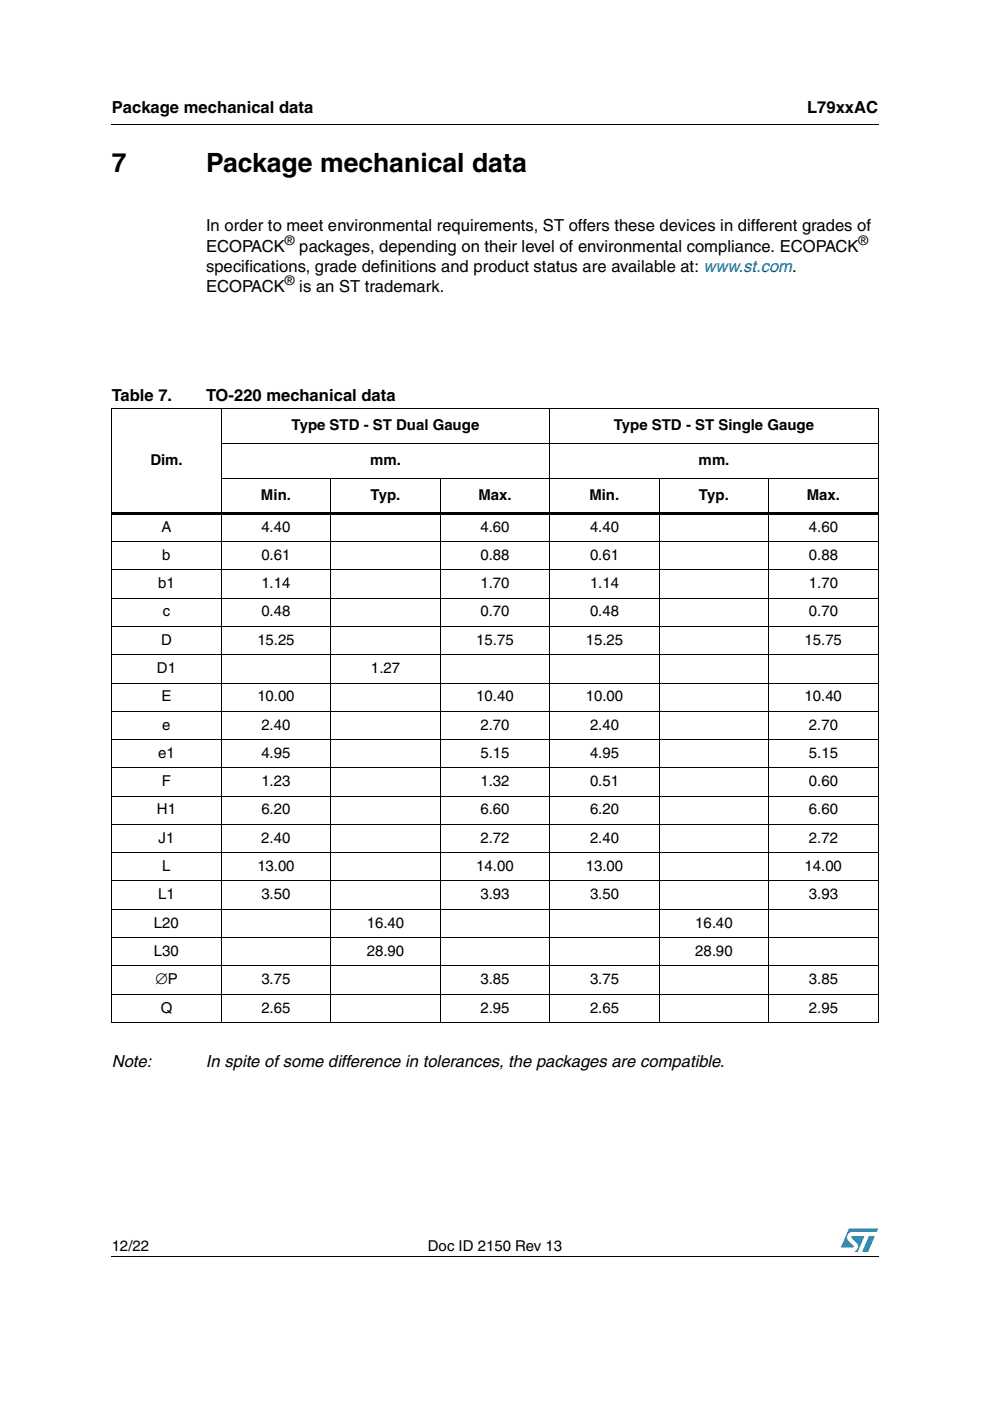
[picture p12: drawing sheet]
<svg xmlns="http://www.w3.org/2000/svg" width="210mm" height="297mm" viewBox="0 0 210 297" stroke-linecap="round" stroke-linejoin="round" font-family="sans-serif">
<defs><g id="words">
<g font-size="5.6">
<text x="23.7" y="36.4">7</text>
<text x="43.7" y="36.4">Package mechanical data</text>
</g>
<g font-size="3.6">
<text x="23.7" y="226.2">Note:</text>
<text x="43.7" y="226.2">In spite of some difference in tolerances, the packages are compatible.</text>
</g>
<g font-size="3.5">
<text x="23.7" y="23.9">Package mechanical data</text>
<text x="171.1" y="23.9">L79xxAC</text>
<text x="43.7" y="49.1">In order to meet environmental requirements, ST offers these devices in different grades of</text>
<text x="43.7" y="53.3">ECOPACK</text>
<text x="63.5" y="53.3">packages, depending on their level of environmental compliance. ECOPACK</text>
<text x="43.7" y="57.6">specifications, grade definitions and product status are available at: www.st.com.</text>
<text x="43.7" y="61.8">ECOPACK</text>
<text x="63.5" y="61.8">is an ST trademark.</text>
<text x="23.7" y="85.1">Table 7.</text>
<text x="43.7" y="85.1">TO-220 mechanical data</text>
</g>
<g font-size="3.2">
<text x="61.8" y="91.2">Type STD - ST Dual Gauge</text>
<text x="130.1" y="91.2">Type STD - ST Single Gauge</text>
<text x="31.9" y="98.6">Dim.</text>
<text x="78.5" y="98.6">mm.</text>
<text x="148.1" y="98.6">mm.</text>
<text x="55.3" y="106">Min.</text>
<text x="78.6" y="106">Typ.</text>
<text x="101.4" y="106">Max.</text>
<text x="125" y="106">Min.</text>
<text x="148.2" y="106">Typ.</text>
<text x="171.1" y="106">Max.</text>
<text x="34.2" y="112.7">A</text>
<text x="55.4" y="112.7">4.40</text>
<text x="101.9" y="112.7">4.60</text>
<text x="125.1" y="112.7">4.40</text>
<text x="171.5" y="112.7">4.60</text>
<text x="34.4" y="118.7">b</text>
<text x="55.4" y="118.7">0.61</text>
<text x="101.9" y="118.7">0.88</text>
<text x="125.1" y="118.7">0.61</text>
<text x="171.5" y="118.7">0.88</text>
<text x="33.5" y="124.7">b1</text>
<text x="55.4" y="124.7">1.14</text>
<text x="101.9" y="124.7">1.70</text>
<text x="125.1" y="124.7">1.14</text>
<text x="171.5" y="124.7">1.70</text>
<text x="34.5" y="130.7">c</text>
<text x="55.4" y="130.7">0.48</text>
<text x="101.9" y="130.7">0.70</text>
<text x="125.1" y="130.7">0.48</text>
<text x="171.5" y="130.7">0.70</text>
<text x="34.2" y="136.7">D</text>
<text x="54.6" y="136.7">15.25</text>
<text x="101" y="136.7">15.75</text>
<text x="124.2" y="136.7">15.25</text>
<text x="170.6" y="136.7">15.75</text>
<text x="33.3" y="142.7">D1</text>
<text x="78.7" y="142.7">1.27</text>
<text x="34.2" y="148.7">E</text>
<text x="54.6" y="148.7">10.00</text>
<text x="101" y="148.7">10.40</text>
<text x="124.2" y="148.7">10.00</text>
<text x="170.6" y="148.7">10.40</text>
<text x="34.4" y="154.7">e</text>
<text x="55.4" y="154.7">2.40</text>
<text x="101.9" y="154.7">2.70</text>
<text x="125.1" y="154.7">2.40</text>
<text x="171.5" y="154.7">2.70</text>
<text x="33.5" y="160.7">e1</text>
<text x="55.4" y="160.7">4.95</text>
<text x="101.9" y="160.7">5.15</text>
<text x="125.1" y="160.7">4.95</text>
<text x="171.5" y="160.7">5.15</text>
<text x="34.3" y="166.7">F</text>
<text x="55.4" y="166.7">1.23</text>
<text x="101.9" y="166.7">1.32</text>
<text x="125.1" y="166.7">0.51</text>
<text x="171.5" y="166.7">0.60</text>
<text x="33.3" y="172.7">H1</text>
<text x="55.4" y="172.7">6.20</text>
<text x="101.9" y="172.7">6.60</text>
<text x="125.1" y="172.7">6.20</text>
<text x="171.5" y="172.7">6.60</text>
<text x="33.6" y="178.7">J1</text>
<text x="55.4" y="178.7">2.40</text>
<text x="101.8" y="178.7">2.72</text>
<text x="125.1" y="178.7">2.40</text>
<text x="171.5" y="178.7">2.72</text>
<text x="34.4" y="184.7">L</text>
<text x="54.6" y="184.7">13.00</text>
<text x="101" y="184.7">14.00</text>
<text x="124.2" y="184.7">13.00</text>
<text x="170.6" y="184.7">14.00</text>
<text x="33.5" y="190.7">L1</text>
<text x="55.4" y="190.7">3.50</text>
<text x="101.9" y="190.7">3.93</text>
<text x="125.1" y="190.7">3.50</text>
<text x="171.5" y="190.7">3.93</text>
<text x="32.6" y="196.7">L20</text>
<text x="77.8" y="196.7">16.40</text>
<text x="147.4" y="196.7">16.40</text>
<text x="32.6" y="202.6">L30</text>
<text x="77.8" y="202.6">28.90</text>
<text x="147.4" y="202.6">28.90</text>
<text x="32.9" y="208.7">∅P</text>
<text x="55.4" y="208.7">3.75</text>
<text x="101.9" y="208.7">3.85</text>
<text x="125.1" y="208.7">3.75</text>
<text x="171.5" y="208.7">3.85</text>
<text x="34.1" y="214.7">Q</text>
<text x="55.4" y="214.7">2.65</text>
<text x="101.9" y="214.7">2.95</text>
<text x="125.1" y="214.7">2.65</text>
<text x="171.5" y="214.7">2.95</text>
<text x="23.7" y="265.1">12/22</text>
<text x="90.7" y="265.1">Doc ID 2150 Rev 13</text>
</g>
<g font-size="2.8">
<text x="60.4" y="51.9">®</text>
<text x="182" y="51.9">®</text>
<text x="60.4" y="60.4">®</text>
</g>
</g></defs>
<g fill="#009ad9">
<path d="M184.2 262.1h1.3l-1.4 3.3h-1.3z"/>
<path d="M180 260.5h6.2l-.3 .7h-5.2a1.13 1.13 0 0 0-1 .7 1.13 1.13 0 0 0 .3 1.3l1 .9-.1 .4h-2.6z"/>
<path d="M180.6 262.1h2.7l-1.4 3.3h-.7a1.18 1.18 0 0 0 .4-1.9l-1.1-1z"/>
</g>
<path d="M23.6 26.2l.1 .2zM23.6 108.6h162.7v.5h-162.7zM23.6 266.3l.1 .1z" fill="#000"/>
<g fill="none" stroke="#000" stroke-width=".21">
<path d="M23.7 26.3h162.6M23.6 86.6h162.7M23.7 86.7v130M46.8 94h139.5M46.9 86.5v130.4M116.5 86.5v130.4M186.2 86.7v130M23.6 114.8h162.7M46.8 101.4h139.5M70.1 101.3v115.6M93.3 101.3v115.6M139.8 101.3v115.6"/>
<path d="M163 101.3v115.6M23.6 120.8h162.7M23.6 126.8h162.7M23.6 132.8h162.7M23.6 138.8h162.7M23.6 144.8h162.7M23.6 150.8h162.7M23.6 156.8h162.7M23.6 162.8h162.7M23.6 168.8h162.7M23.6 174.8h162.7M23.6 180.8h162.7"/>
<path d="M23.6 186.8h162.7M23.6 192.8h162.7M23.6 198.8h162.7M23.6 204.8h162.7M23.6 210.8h162.7M23.6 216.8h162.7M23.7 266.4h162.6"/>
</g>
<use href="#words"/>
</svg>
